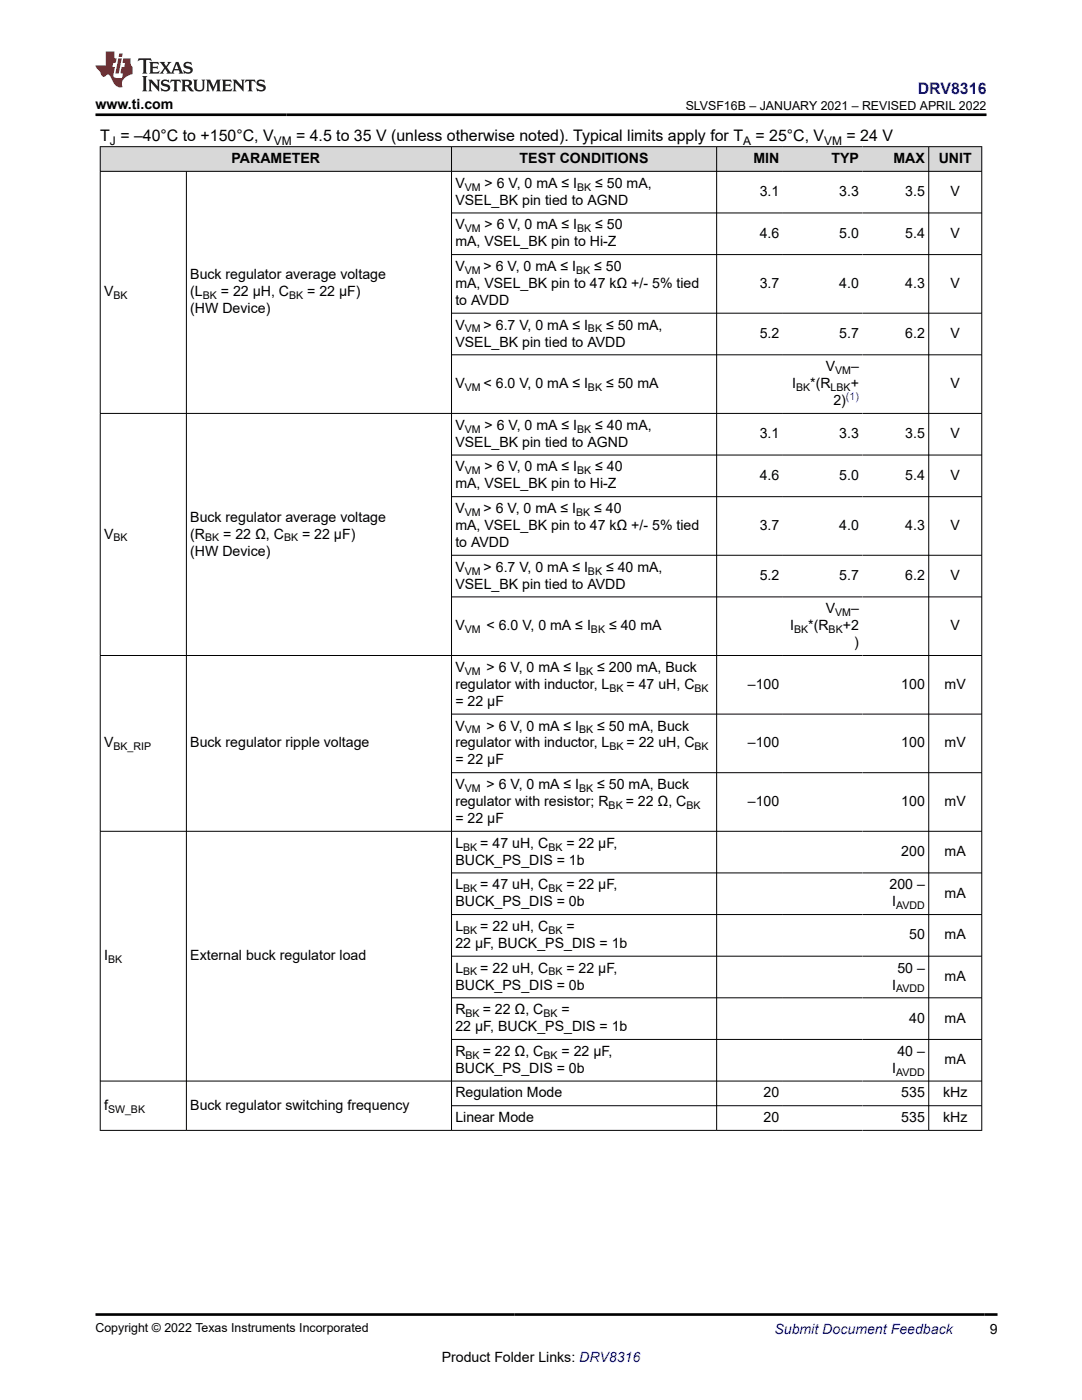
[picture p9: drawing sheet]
<svg xmlns="http://www.w3.org/2000/svg" width="216mm" height="279mm" viewBox="0 0 216 279" stroke-linecap="round" stroke-linejoin="round" font-family="sans-serif">
<defs><g id="words">
<text font-size="3.2" fill="#00f" x="183.1" y="18.7">DRV8316</text>
<g font-size="3.2">
<text x="20" y="28.2">T = –40°C to +150°C, V</text>
<text x="59.1" y="28.2">= 4.5 to 35 V (unless otherwise noted). Typical limits apply for T</text>
<text x="150.7" y="28.2">= 25°C, V</text>
<text x="168.9" y="28.2">= 24 V</text>
</g>
<g font-size="2.8">
<text x="19" y="21.8">www.ti.com</text>
<text x="46.2" y="32.5">PARAMETER</text>
<text x="103.7" y="32.5">TEST CONDITIONS</text>
<text x="150.3" y="32.5">MIN</text>
<text x="165.9" y="32.5">TYP</text>
<text x="178.3" y="32.5">MAX</text>
<text x="187.3" y="32.5">UNIT</text>
<text x="90.9" y="37.5">V</text>
<text x="90.9" y="40.9">VSEL_BK pin tied to AGND</text>
<text x="96.7" y="37.5">&gt; 6 V, 0 mA ≤ I</text>
<text x="118.8" y="37.5">≤ 50 mA,</text>
<text x="151.6" y="39.2">3.1</text>
<text x="167.5" y="39.2">3.3</text>
<text x="180.6" y="39.2">3.5</text>
<text x="189.7" y="39.2">V</text>
<text x="90.9" y="45.8">V</text>
<text x="96.7" y="45.8">&gt; 6 V, 0 mA ≤ I</text>
<text x="118.8" y="45.8">≤ 50</text>
<text x="151.6" y="47.5">4.6</text>
<text x="167.5" y="47.5">5.0</text>
<text x="180.6" y="47.5">5.4</text>
<text x="189.7" y="47.5">V</text>
<text x="90.9" y="49.2">mA, VSEL_BK pin to Hi-Z</text>
<text x="20.8" y="59.2">V</text>
<text x="38" y="55.8">Buck regulator average voltage</text>
<text x="38" y="59.2">(L</text>
<text x="44.1" y="59.2">= 22 µH, C</text>
<text x="61.3" y="59.2">= 22 µF)</text>
<text x="90.9" y="54.1">V</text>
<text x="90.9" y="57.5">mA, VSEL_BK pin to 47 kΩ +/- 5% tied</text>
<text x="96.5" y="54.1">&gt; 6 V, 0 mA ≤ I</text>
<text x="118.6" y="54.1">≤ 50</text>
<text x="151.6" y="57.5">3.7</text>
<text x="167.5" y="57.5">4.0</text>
<text x="180.6" y="57.5">4.3</text>
<text x="189.7" y="57.5">V</text>
<text x="38" y="62.5">(HW Device)</text>
<text x="90.9" y="60.9">to AVDD</text>
<text x="90.9" y="65.8">V</text>
<text x="96.5" y="65.8">&gt; 6.7 V, 0 mA ≤ I</text>
<text x="120.9" y="65.8">≤ 50 mA,</text>
<text x="90.9" y="69.2">VSEL_BK pin tied to AVDD</text>
<text x="151.6" y="67.5">5.2</text>
<text x="167.5" y="67.5">5.7</text>
<text x="180.6" y="67.5">6.2</text>
<text x="189.7" y="67.5">V</text>
<text x="90.9" y="77.5">V</text>
<text x="96.5" y="77.5">&lt; 6.0 V, 0 mA ≤ I</text>
<text x="120.9" y="77.5">≤ 50 mA</text>
<text x="158.1" y="77.5">I</text>
<text x="161.7" y="77.5">*(R</text>
<text x="164.8" y="74.1">V</text>
<text x="169.7" y="77.5">+</text>
<text x="169.8" y="74.1">–</text>
<text x="189.7" y="77.5">V</text>
<text x="166.3" y="80.9">2)</text>
<text x="90.9" y="85.8">V</text>
<text x="90.9" y="89.2">VSEL_BK pin tied to AGND</text>
<text x="96.7" y="85.8">&gt; 6 V, 0 mA ≤ I</text>
<text x="118.8" y="85.8">≤ 40 mA,</text>
<text x="151.6" y="87.5">3.1</text>
<text x="167.5" y="87.5">3.3</text>
<text x="180.6" y="87.5">3.5</text>
<text x="189.7" y="87.5">V</text>
<text x="90.9" y="94.1">V</text>
<text x="96.7" y="94.1">&gt; 6 V, 0 mA ≤ I</text>
<text x="118.8" y="94.1">≤ 40</text>
<text x="151.6" y="95.8">4.6</text>
<text x="167.5" y="95.8">5.0</text>
<text x="180.6" y="95.8">5.4</text>
<text x="189.7" y="95.8">V</text>
<text x="90.9" y="97.5">mA, VSEL_BK pin to Hi-Z</text>
<text x="20.8" y="107.5">V</text>
<text x="38" y="104.1">Buck regulator average voltage</text>
<text x="38" y="107.5">(R</text>
<text x="44.5" y="107.5">= 22 Ω, C</text>
<text x="60.3" y="107.5">= 22 µF)</text>
<text x="90.9" y="102.4">V</text>
<text x="90.9" y="105.8">mA, VSEL_BK pin to 47 kΩ +/- 5% tied</text>
<text x="96.5" y="102.4">&gt; 6 V, 0 mA ≤ I</text>
<text x="118.6" y="102.4">≤ 40</text>
<text x="151.6" y="105.8">3.7</text>
<text x="167.5" y="105.8">4.0</text>
<text x="180.6" y="105.8">4.3</text>
<text x="189.7" y="105.8">V</text>
<text x="38" y="110.9">(HW Device)</text>
<text x="90.9" y="109.2">to AVDD</text>
<text x="90.9" y="114.1">V</text>
<text x="90.9" y="117.5">VSEL_BK pin tied to AVDD</text>
<text x="96.5" y="114.1">&gt; 6.7 V, 0 mA ≤ I</text>
<text x="120.9" y="114.1">≤ 40 mA,</text>
<text x="151.6" y="115.8">5.2</text>
<text x="167.5" y="115.8">5.7</text>
<text x="180.6" y="115.8">6.2</text>
<text x="189.7" y="115.8">V</text>
<text x="90.9" y="125.8">V</text>
<text x="97.1" y="125.8">&lt; 6.0 V, 0 mA ≤ I</text>
<text x="121.5" y="125.8">≤ 40 mA</text>
<text x="157.7" y="125.8">I</text>
<text x="161.3" y="125.8">*(R</text>
<text x="164.8" y="122.4">V</text>
<text x="168.2" y="125.8">+2</text>
<text x="169.8" y="122.4">–</text>
<text x="189.7" y="125.8">V</text>
<text x="170.4" y="129.2">)</text>
<text x="90.9" y="134.1">V</text>
<text x="90.9" y="137.5">regulator with inductor, L</text>
<text x="97.1" y="134.1">&gt; 6 V, 0 mA ≤ I</text>
<text x="119.2" y="134.1">≤ 200 mA, Buck</text>
<text x="125" y="137.5">= 47 uH, C</text>
<text x="149.2" y="137.5">–100</text>
<text x="179.8" y="137.5">100</text>
<text x="188.5" y="137.5">mV</text>
<text x="90.9" y="140.9">= 22 µF</text>
<text x="20.8" y="149.2">V</text>
<text x="38" y="149.2">Buck regulator ripple voltage</text>
<text x="90.9" y="149.2">regulator with inductor, L</text>
<text x="90.9" y="145.8">V</text>
<text x="97.1" y="145.8">&gt; 6 V, 0 mA ≤ I</text>
<text x="119.2" y="145.8">≤ 50 mA, Buck</text>
<text x="125" y="149.2">= 22 uH, C</text>
<text x="149.2" y="149.2">–100</text>
<text x="179.8" y="149.2">100</text>
<text x="188.5" y="149.2">mV</text>
<text x="90.9" y="152.6">= 22 µF</text>
<text x="90.9" y="160.9">regulator with resistor; R</text>
<text x="90.9" y="157.5">V</text>
<text x="97.1" y="157.5">&gt; 6 V, 0 mA ≤ I</text>
<text x="119.2" y="157.5">≤ 50 mA, Buck</text>
<text x="124.9" y="160.9">= 22 Ω, C</text>
<text x="149.2" y="160.9">–100</text>
<text x="179.8" y="160.9">100</text>
<text x="188.5" y="160.9">mV</text>
<text x="90.9" y="164.3">= 22 µF</text>
<text x="90.9" y="169.2">L</text>
<text x="90.9" y="172.6">BUCK_PS_DIS = 1b</text>
<text x="95.8" y="169.2">= 47 uH, C</text>
<text x="113" y="169.2">= 22 µF,</text>
<text x="179.8" y="170.9">200</text>
<text x="188.5" y="170.9">mA</text>
<text x="90.9" y="177.5">L</text>
<text x="95.8" y="177.5">= 47 uH, C</text>
<text x="113" y="177.5">= 22 µF,</text>
<text x="177.5" y="177.5">200 –</text>
<text x="188.5" y="179.2">mA</text>
<text x="90.9" y="185.8">L</text>
<text x="90.9" y="180.9">BUCK_PS_DIS = 0b</text>
<text x="95.8" y="185.8">= 22 uH, C</text>
<text x="113" y="185.8">=</text>
<text x="178" y="180.9">I</text>
<text x="20.8" y="191.6">I</text>
<text x="38" y="191.6">External buck regulator load</text>
<text x="90.9" y="189.2">22 µF, BUCK_PS_DIS = 1b</text>
<text x="181.4" y="187.5">50</text>
<text x="188.5" y="187.5">mA</text>
<text x="90.9" y="194.1">L</text>
<text x="90.9" y="197.5">BUCK_PS_DIS = 0b</text>
<text x="95.8" y="194.1">= 22 uH, C</text>
<text x="113" y="194.1">= 22 µF,</text>
<text x="178" y="197.5">I</text>
<text x="179.1" y="194.1">50 –</text>
<text x="188.5" y="195.8">mA</text>
<text x="90.9" y="202.4">R</text>
<text x="96.3" y="202.4">= 22 Ω, C</text>
<text x="112.1" y="202.4">=</text>
<text x="90.9" y="205.8">22 µF, BUCK_PS_DIS = 1b</text>
<text x="181.4" y="204.1">40</text>
<text x="188.5" y="204.1">mA</text>
<text x="90.9" y="214.1">BUCK_PS_DIS = 0b</text>
<text x="90.9" y="210.7">R</text>
<text x="96.3" y="210.7">= 22 Ω, C</text>
<text x="112.1" y="210.7">= 22 µF,</text>
<text x="178" y="214.1">I</text>
<text x="179.1" y="210.7">40 –</text>
<text x="188.5" y="212.4">mA</text>
<text x="20.8" y="221.5">f</text>
<text x="38" y="221.5">Buck regulator switching frequency</text>
<text x="90.9" y="219">Regulation Mode</text>
<text x="152.4" y="219">20</text>
<text x="179.8" y="219">535</text>
<text x="188.2" y="219">kHz</text>
<text x="90.9" y="223.9">Linear Mode</text>
<text x="152.4" y="223.9">20</text>
<text x="179.8" y="223.9">535</text>
<text x="188.2" y="223.9">kHz</text>
<text x="197.5" y="266.1">9</text>
<text x="88.1" y="271.7">Product Folder Links: DRV8316</text>
</g>
<text font-size="2.8" fill="#00f" x="154.5" y="266.2">Submit Document Feedback</text>
<g font-size="2.5">
<text x="136.8" y="21.9">SLVSF16B – JANUARY 2021 – REVISED APRIL 2022</text>
<text x="19" y="265.9">Copyright © 2022 Texas Instruments Incorporated</text>
</g>
<g font-size="2.4">
<text x="21.9" y="28.9">J</text>
<text x="54.6" y="28.9">VM</text>
<text x="148.3" y="28.9">A</text>
<text x="164.5" y="28.9">VM</text>
</g>
<g font-size="2.1">
<text x="92.7" y="38">VM</text>
<text x="115.2" y="38">BK</text>
<text x="92.7" y="46.3">VM</text>
<text x="115.2" y="46.3">BK</text>
<text x="22.6" y="59.7">BK</text>
<text x="40.5" y="59.7">BK</text>
<text x="57.7" y="59.7">BK</text>
<text x="92.7" y="54.6">VM</text>
<text x="115" y="54.6">BK</text>
<text x="92.7" y="66.3">VM</text>
<text x="117.3" y="66.3">BK</text>
<text x="166.6" y="74.6">VM</text>
<text x="92.7" y="78">VM</text>
<text x="117.3" y="78">BK</text>
<text x="158.8" y="78">BK</text>
<text x="165.7" y="78">LBK</text>
<text x="92.7" y="86.3">VM</text>
<text x="115.2" y="86.3">BK</text>
<text x="92.7" y="94.7">VM</text>
<text x="115.2" y="94.7">BK</text>
<text x="92.7" y="103">VM</text>
<text x="115" y="103">BK</text>
<text x="22.6" y="108">BK</text>
<text x="40.9" y="108">BK</text>
<text x="56.7" y="108">BK</text>
<text x="92.7" y="114.7">VM</text>
<text x="117.3" y="114.7">BK</text>
<text x="166.6" y="123">VM</text>
<text x="92.7" y="126.3">VM</text>
<text x="117.9" y="126.3">BK</text>
<text x="158.4" y="126.3">BK</text>
<text x="165.3" y="126.3">BK</text>
<text x="92.7" y="134.7">VM</text>
<text x="115.6" y="134.7">BK</text>
<text x="121.6" y="138">BK</text>
<text x="138.6" y="138">BK</text>
<text x="22.6" y="149.7">BK_RIP</text>
<text x="92.7" y="146.4">VM</text>
<text x="115.6" y="146.4">BK</text>
<text x="121.6" y="149.7">BK</text>
<text x="138.6" y="149.7">BK</text>
<text x="92.7" y="158">VM</text>
<text x="115.6" y="158">BK</text>
<text x="121.4" y="161.4">BK</text>
<text x="137" y="161.4">BK</text>
<text x="92.4" y="169.7">BK</text>
<text x="109.4" y="169.7">BK</text>
<text x="92.4" y="178">BK</text>
<text x="109.4" y="178">BK</text>
<text x="178.8" y="181.4">AVDD</text>
<text x="92.4" y="186.4">BK</text>
<text x="109.4" y="186.4">BK</text>
<text x="21.6" y="192.2">BK</text>
<text x="92.4" y="194.7">BK</text>
<text x="109.4" y="194.7">BK</text>
<text x="92.9" y="203">BK</text>
<text x="108.4" y="203">BK</text>
<text x="178.8" y="198.1">AVDD</text>
<text x="92.9" y="211.3">BK</text>
<text x="108.4" y="211.3">BK</text>
<text x="178.8" y="214.7">AVDD</text>
<text x="21.6" y="222">SW_BK</text>
</g>
<text font-size="2.1" fill="#00f" x="168.8" y="79.9">(1)</text>
</g></defs>
<g fill="#d8d8d8">
<path d="M20 29.3h175.9v4.9h-175.9z" fill-rule="evenodd"/>
<path d="M20.1 29.3h69.9v4.8h-69.9z" fill-rule="evenodd"/>
<path d="M90.2 29.3h52.7v4.8h-52.7z" fill-rule="evenodd"/>
<path d="M143.1 29.3h13.1v4.8h-13.1z" fill-rule="evenodd"/>
<path d="M156.2 29.3h15.9v4.8h-15.9z" fill-rule="evenodd"/>
<path d="M172.1 29.3h13.2v4.8h-13.2z" fill-rule="evenodd"/>
<path d="M185.4 29.3h10.4v4.8h-10.4z" fill-rule="evenodd"/>
</g>
<g fill="none" stroke="#000" stroke-width=".2">
<path d="M19.9 29.3h176.1M19.9 34.2h176.1M20 29.2v196.5M37.2 34.2v191.5M90.1 29.2v196.5M143 29.2v196.5M185.3 29.2v196.5M195.9 29.2v196.5M90.1 42.5h105.9M90.1 50.8h105.9M90.1 62.5h105.9M90.1 70.8h105.9"/>
<path d="M90.1 90.8h105.9M90.1 99.1h105.9M196 82.5h-176.1M90.1 110.8h105.9M90.1 119.1h105.9M196 130.8h-176.1M90.1 142.5h105.9M90.1 154.2h105.9M90.1 174.2h105.9M196 165.9h-176.1M90.1 182.5h105.9M90.1 190.8h105.9"/>
<path d="M90.1 199.1h105.9M19.9 215.8h176.1M90.1 207.4h105.9M19.9 225.6h176.1M90.1 220.7h105.9"/>
</g>
<path d="M27.7 11.6l-.2 .6 .5-.2h.6v.1v2.2l-.2 .4h1l-.2-.4v-2.2v-.1h.5l.5 .2-.1-.6zM29.8 12.4l.2 .3v1.6l-.2 .4h1.9l.1-.6a1.08 1.08 0 0 1-1.3 .2v-.7h.6l.4 .2v-.7l-.4 .2h-.6v-.5l.2-.2a1 1 0 0 1 1 .3l-.1-.5zM31.8 12.4l1 1.1-1 1.2h.9l-.2-.2 .4-.8 .5 .8-.2 .2h1.6l-.2-.2 .1-.5h1l.1 .5-.1 .2h.9l-.2-.4-.8-1.9h-.5l-1 2.1-.8-1.1 .9-1h-.8l.2 .2-.5 .6-.3-.6 .1-.2zM35.2 12.8l.4 1h-.8zM36.8 12.5a.65 .65 0 0 0-.2 .7 .65 .65 0 0 0 .6 .5l.7 .1 .1 .3a.79 .79 0 0 1-.7 .4 .79 .79 0 0 1-.7-.5l.1 .7 .2-.1a.93 .93 0 0 0 1.1 0 .93 .93 0 0 0 .4-.9 1.46 1.46 0 0 0-1.2-.6l-.1-.3a1.09 1.09 0 0 1 1.2 .2l-.2-.6-.1 .1-.6-.2zM28.4 15.2l.2 .4v2.2l-.2 .4h1l-.2-.4v-2.2l.2-.4zM29.6 15.9l.2 .4v1.5l-.2 .4h.8l-.3-.4v-1.3l1.7 1.8v-2l.2-.4h-.8l.2 .2 .1 1.1-1.2-1.3zM32.3 16a.65 .65 0 0 0-.2 .8 .65 .65 0 0 0 .7 .4l.6 .2 .1 .2a.79 .79 0 0 1-.7 .4 .79 .79 0 0 1-.7-.5l.1 .7 .2-.1a.93 .93 0 0 0 1.1 .1 .93 .93 0 0 0 .4-1 1.46 1.46 0 0 0-1.2-.5l-.1-.4a1.09 1.09 0 0 1 1.2 .2l-.2-.6-.1 .1-.6-.1zM34.1 15.9l-.1 .6a.63 .63 0 0 1 .7-.3l.1 1.6-.3 .4h1l-.2-.4v-1.6a.66 .66 0 0 1 .8 .3l-.1-.6zM36.2 15.9l.2 .4v1.5l-.2 .4h.9l-.2-.2v-.7h.5l.1 .2a.79 .79 0 0 0 1.2 .6l-1-.9a.61 .61 0 0 0 .6-.6 .61 .61 0 0 0-.5-.7zM36.9 16.2h.2a.47 .47 0 0 1 .5 .1 .47 .47 0 0 1 .1 .5l-.2 .1-.6 .1zM38.5 15.9l.2 .2a2.27 2.27 0 0 0 .4 2 1.04 1.04 0 0 0 1.7-.7v-1.3l.2-.2h-.8l.2 .4v1.1a.6 .6 0 0 1-.6 .6 .6 .6 0 0 1-.6-.6v-1.1l.3-.4zM41.1 15.9l.2 .4v1.5l-.2 .4h.7l-.2-.4v-1.4l.9 1.9 .8-1.9v1.4l-.2 .4h1l-.3-.4v-1.5l.3-.4h-.8l-.7 1.5-.7-1.5zM44.3 15.9l.2 .4v1.5l-.2 .4h1.9l.1-.6a1.09 1.09 0 0 1-1.3 .2v-.7h.6l.4 .2v-.6l-.4 .2h-.6v-.6l.2-.1a1.01 1.01 0 0 1 1 .3l-.1-.6zM46.4 15.9l.3 .4v1.5l-.3 .4h.8l-.2-.4v-1.3l1.6 1.8v-2l.2-.4h-.7l.2 .2v1.1l-1.2-1.3zM49 15.9l-.1 .6a.63 .63 0 0 1 .8-.3v1.6l-.3 .4h1l-.2-.4v-1.6a.66 .66 0 0 1 .8 .3l-.1-.6zM51.4 16a.65 .65 0 0 0-.2 .8 .65 .65 0 0 0 .6 .4l.6 .2 .2 .2a.79 .79 0 0 1-.8 .4 .79 .79 0 0 1-.6-.5l.1 .7 .2-.1a.93 .93 0 0 0 1 .1 .93 .93 0 0 0 .5-1 1.46 1.46 0 0 0-1.3-.5l-.1-.4a1.09 1.09 0 0 1 1.3 .2l-.2-.6-.2 .1-.5-.1z" fill="#231f20"/>
<path d="M21.1 10.3v2.7h-2.1l.1 .4 .9 1a.95 .95 0 0 0 .9 .9 .59 .59 0 0 1 .6-.4 .59 .59 0 0 1 .5 .3l.4 .8a1.59 1.59 0 0 0 2.1 1.4 1.61 1.61 0 0 1 1-2.3l1-.3-.1-1.5a1.59 1.59 0 0 1-.4-1.7h-1.4l-.2 .9h.5l-.1 .9h-.5l-.2 .9v.3l.4 .1-.2 .9h-.6a.73 .73 0 0 1-1.1-.7l.3-1.5h-.5l.2-.9h.5l.2-.9h-.5v-1.3zM23.6 11.6l-.6 3.1h.7l.6-3.1zM23.8 10.7l-.1 .6h.7l.1-.6z" fill="#ed1c24"/>
<path d="M19 22.9h177.8M19.1 262.3h179.9" fill="none" stroke="#000" stroke-width=".53"/>
<use href="#words"/>
</svg>
